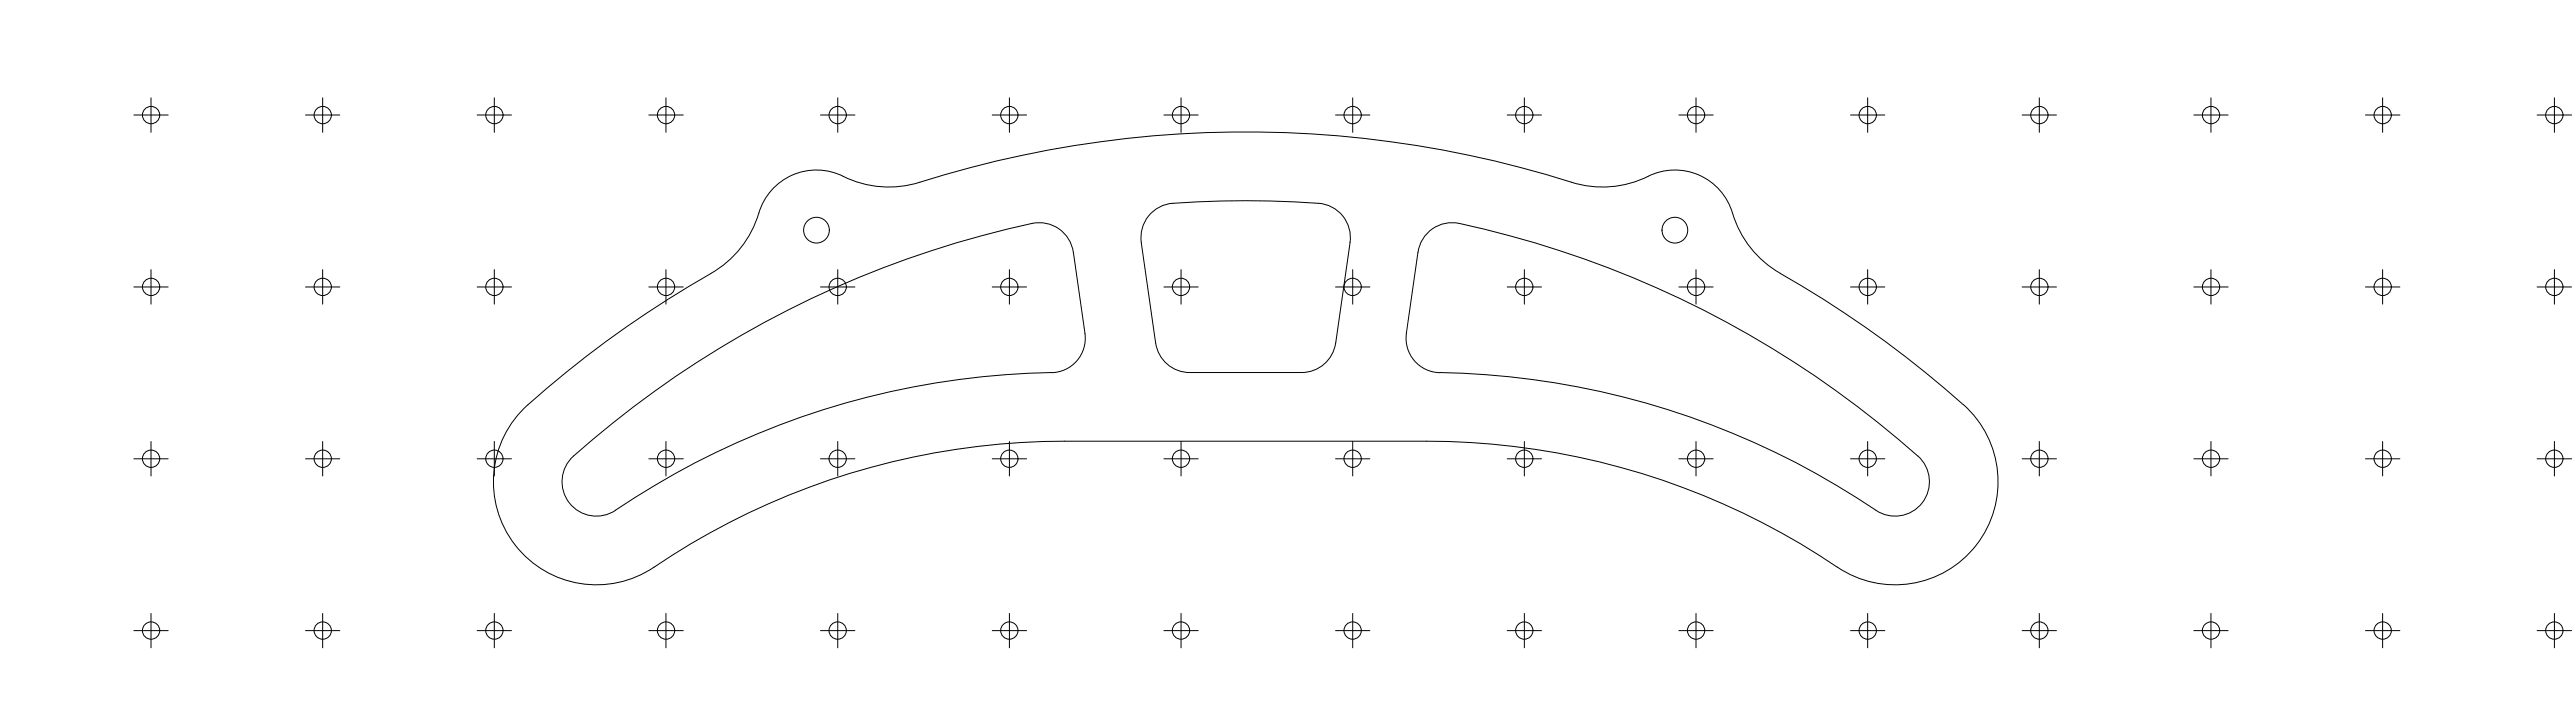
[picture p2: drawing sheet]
<svg xmlns="http://www.w3.org/2000/svg" width="1500mm" height="420mm" viewBox="0 0 1500 420" stroke-linecap="round" stroke-linejoin="round" font-family="sans-serif">
<!-- layer: Visible (ISO) -->
<g fill="none" stroke="#000" stroke-width=".58">
<path d="M683 118a592 592 0 0 1 85 0M683 118a20 20 0 0 0-18 23l8 59a20 20 0 0 0 20 17h65a20 20 0 0 0 20-17l8-59M768 118a20 20 0 0 1 18 23M414 159a623 623 0 0 0-106 77M1037 159a623 623 0 0 1 107 77M1037 159a62 62 0 0 1-29-38 36 36 0 0 0-52-17 60 60 0 0 1-41 2 634 634 0 0 0-386 2 62 62 0 0 1-41-7 36 36 0 0 0-47 27 60 60 0 0 1-27 31M308 235a60 60 0 0 0-8 82 60 60 0 0 0 81 13 426 426 0 0 1 239-73h211a426 426 0 0 1 239 73M1144 235a60 60 0 0 1 7 82 60 60 0 0 1-81 13M334 265a584 584 0 0 1 271-135 20 20 0 0 1 20 17l7 47a20 20 0 0 1-19 23 467 467 0 0 0-254 80M334 265a20 20 0 0 0-2 28 20 20 0 0 0 27 4M1093 297a471 471 0 0 0-258-81 20 20 0 0 1-16-22l7-47a20 20 0 0 1 24-17 587 587 0 0 1 270 138 20 20 0 0 1-1 26 20 20 0 0 1-26 3"/>
<circle cx="476" cy="134" r="7"/>
<circle cx="976" cy="134" r="7"/>
</g>
<!-- layer: Sketch Geometry (ISO) -->
<g fill="none" stroke="#000" stroke-width=".58">
<path d="M88 57v20M188 57v20M288 57v20M388 57v20M488 57v20M588 57v20M688 57v20M788 57v20M888 57v20M988 57v20M1088 57v20M1188 57v20"/>
<path d="M1288 57v20M1388 57v20M1488 57v20M78 67h20M178 67h20M278 67h20M378 67h20M478 67h20M578 67h20M678 67h20M778 67h20M878 67h20"/>
<path d="M978 67h20M1078 67h20M1178 67h20M1278 67h20M1378 67h20M1478 67h20M88 157v20M188 157v20M288 157v20M388 157v20M488 157v20M588 157v20"/>
<path d="M688 157v20M788 157v20M888 157v20M988 157v20M1088 157v20M1188 157v20M1288 157v20M1388 157v20M1488 157v20M78 167h20M178 167h20M278 167h20"/>
<path d="M378 167h20M478 167h20M578 167h20M678 167h20M778 167h20M878 167h20M978 167h20M1078 167h20M1178 167h20M1278 167h20M1378 167h20M1478 167h20"/>
<path d="M88 257v20M188 257v20M288 257v20M388 257v20M488 257v20M588 257v20M688 257v20M788 257v20M888 257v20M988 257v20M1088 257v20M1188 257v20"/>
<path d="M1288 257v20M1388 257v20M1488 257v20M78 267h20M178 267h20M278 267h20M378 267h20M478 267h20M578 267h20M678 267h20M778 267h20M878 267h20"/>
<path d="M978 267h20M1078 267h20M1178 267h20M1278 267h20M1378 267h20M1478 267h20M88 357v20M188 357v20M288 357v20M388 357v20M488 357v20M588 357v20"/>
<path d="M688 357v20M788 357v20M888 357v20M988 357v20M1088 357v20M1188 357v20M1288 357v20M1388 357v20M1488 357v20M78 367h20M178 367h20M278 367h20"/>
<path d="M378 367h20M478 367h20M578 367h20M678 367h20M778 367h20M878 367h20M978 367h20M1078 367h20M1178 367h20M1278 367h20M1378 367h20M1478 367h20"/>
<circle cx="88" cy="67" r="5"/>
<circle cx="188" cy="67" r="5"/>
<circle cx="288" cy="67" r="5"/>
<circle cx="388" cy="67" r="5"/>
<circle cx="488" cy="67" r="5"/>
<circle cx="588" cy="67" r="5"/>
<circle cx="688" cy="67" r="5"/>
<circle cx="788" cy="67" r="5"/>
<circle cx="888" cy="67" r="5"/>
<circle cx="988" cy="67" r="5"/>
<circle cx="1088" cy="67" r="5"/>
<circle cx="1188" cy="67" r="5"/>
<circle cx="1288" cy="67" r="5"/>
<circle cx="1388" cy="67" r="5"/>
<circle cx="1488" cy="67" r="5"/>
<circle cx="88" cy="167" r="5"/>
<circle cx="188" cy="167" r="5"/>
<circle cx="288" cy="167" r="5"/>
<circle cx="388" cy="167" r="5"/>
<circle cx="488" cy="167" r="5"/>
<circle cx="588" cy="167" r="5"/>
<circle cx="688" cy="167" r="5"/>
<circle cx="788" cy="167" r="5"/>
<circle cx="888" cy="167" r="5"/>
<circle cx="988" cy="167" r="5"/>
<circle cx="1088" cy="167" r="5"/>
<circle cx="1188" cy="167" r="5"/>
<circle cx="1288" cy="167" r="5"/>
<circle cx="1388" cy="167" r="5"/>
<circle cx="1488" cy="167" r="5"/>
<circle cx="88" cy="267" r="5"/>
<circle cx="188" cy="267" r="5"/>
<circle cx="288" cy="267" r="5"/>
<circle cx="388" cy="267" r="5"/>
<circle cx="488" cy="267" r="5"/>
<circle cx="588" cy="267" r="5"/>
<circle cx="688" cy="267" r="5"/>
<circle cx="788" cy="267" r="5"/>
<circle cx="888" cy="267" r="5"/>
<circle cx="988" cy="267" r="5"/>
<circle cx="1088" cy="267" r="5"/>
<circle cx="1188" cy="267" r="5"/>
<circle cx="1288" cy="267" r="5"/>
<circle cx="1388" cy="267" r="5"/>
<circle cx="1488" cy="267" r="5"/>
<circle cx="88" cy="367" r="5"/>
<circle cx="188" cy="367" r="5"/>
<circle cx="288" cy="367" r="5"/>
<circle cx="388" cy="367" r="5"/>
<circle cx="488" cy="367" r="5"/>
<circle cx="588" cy="367" r="5"/>
<circle cx="688" cy="367" r="5"/>
<circle cx="788" cy="367" r="5"/>
<circle cx="888" cy="367" r="5"/>
<circle cx="988" cy="367" r="5"/>
<circle cx="1088" cy="367" r="5"/>
<circle cx="1188" cy="367" r="5"/>
<circle cx="1288" cy="367" r="5"/>
<circle cx="1388" cy="367" r="5"/>
<circle cx="1488" cy="367" r="5"/>
</g>
</svg>
